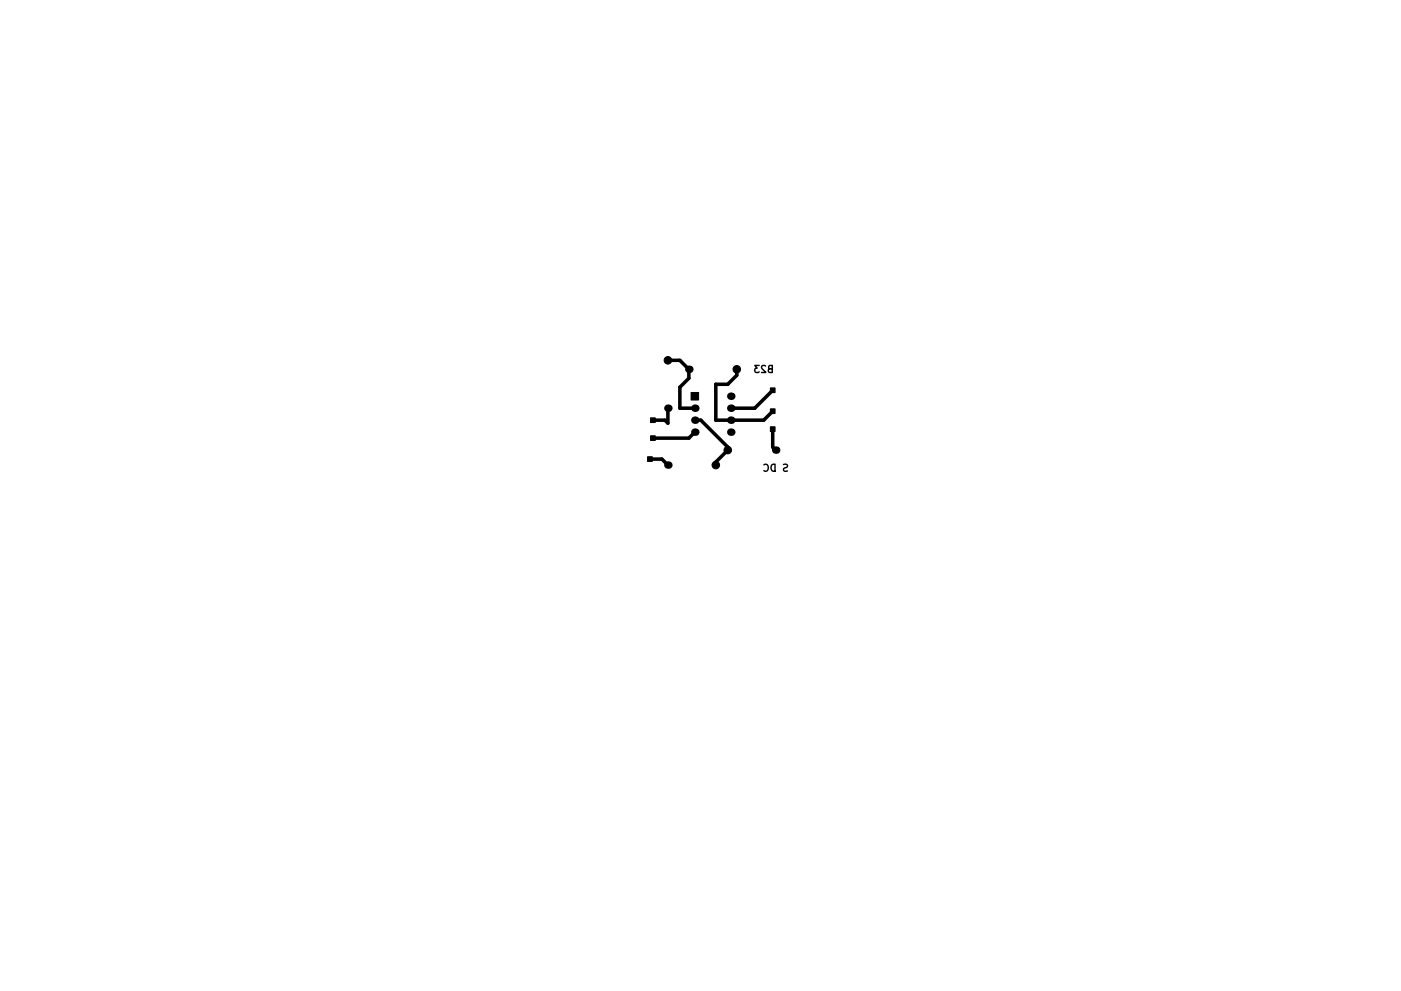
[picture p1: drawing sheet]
<svg xmlns="http://www.w3.org/2000/svg" width="297mm" height="210mm" viewBox="0 0 297 210" stroke-linecap="round" stroke-linejoin="round" font-family="sans-serif">
<path d="M161 77.5h-1l.5 .6-.4 .1v.7l.2 .1 .7-.1M162.3 77.7l-.6-.2-.2 .5 .9 1h-.9M163.2 78.2l-.3 .3 .1 .4 .2 .1h.5v-1.5l-.7 .2v.3l.1 .2h.6M162 98.6a.71 .71 0 0 1 1 .5 .71 .71 0 0 1-.7 .9l-.3-.2M163.6 98.7l.7-.2v1.5a.78 .78 0 0 1-.8-.4 .78 .78 0 0 1 .1-.9zM166.1 98.6l.6-.1 .3 .3-.2 .3-.6 .3v.4l.2 .2 .6-.1" fill="none" stroke="#000" stroke-width=".3"/>
<g fill="#000" stroke="#000" stroke-width=".21">
<path d="M137.3 96.9h1v1h-1zM137.9 92.5h1v1h-1zM137.9 88.6h1v1h-1zM146.5 83.3h1.6v1.6h-1.6zM163.3 82.3h1v1h-1zM163.3 86.7h1v1h-1zM163.3 90.6h1v1h-1z"/>
<circle cx="141.6" cy="76.4" r=".8"/>
<circle cx="156.2" cy="78.4" r=".8"/>
<circle cx="151.8" cy="98.7" r=".8"/>
<circle cx="154.3" cy="95.5" r=".8"/>
</g>
<g fill="#000">
<circle cx="146" cy="78.4" r=".8"/>
<circle cx="141.6" cy="86.6" r=".8"/>
<circle cx="141.6" cy="98.7" r=".8"/>
<circle cx="147.3" cy="91.7" r=".8"/>
<circle cx="147.3" cy="86.6" r=".8"/>
<circle cx="147.3" cy="89.1" r=".8"/>
<circle cx="154.9" cy="89.1" r=".8"/>
<circle cx="154.9" cy="86.6" r=".8"/>
<circle cx="154.9" cy="84.1" r=".8"/>
<circle cx="154.9" cy="91.7" r=".8"/>
<circle cx="164.5" cy="95.5" r=".8"/>
</g>
<path d="M141.6 76.4h2.5l1.9 2v1.9l-1.9 1.9v4.4h3.2M156.2 78.4v1.2l-1.9 1.9h-2.5v7.6h10.1l1.9-1.9M137.8 97.4h2.5l1.3 1.3M141.6 86.6v3.2l-.6-.7h-2.6M147.3 91.7l-1.3 1.3h-7.6M147.3 89.1h1.3l5.7 5.8v.6l-2.5 2.5v.7M163.8 82.8l-3.8 3.8h-5.1M163.8 91.1v3.8l.7 .6" fill="none" stroke="#000" stroke-width=".75"/>
</svg>
